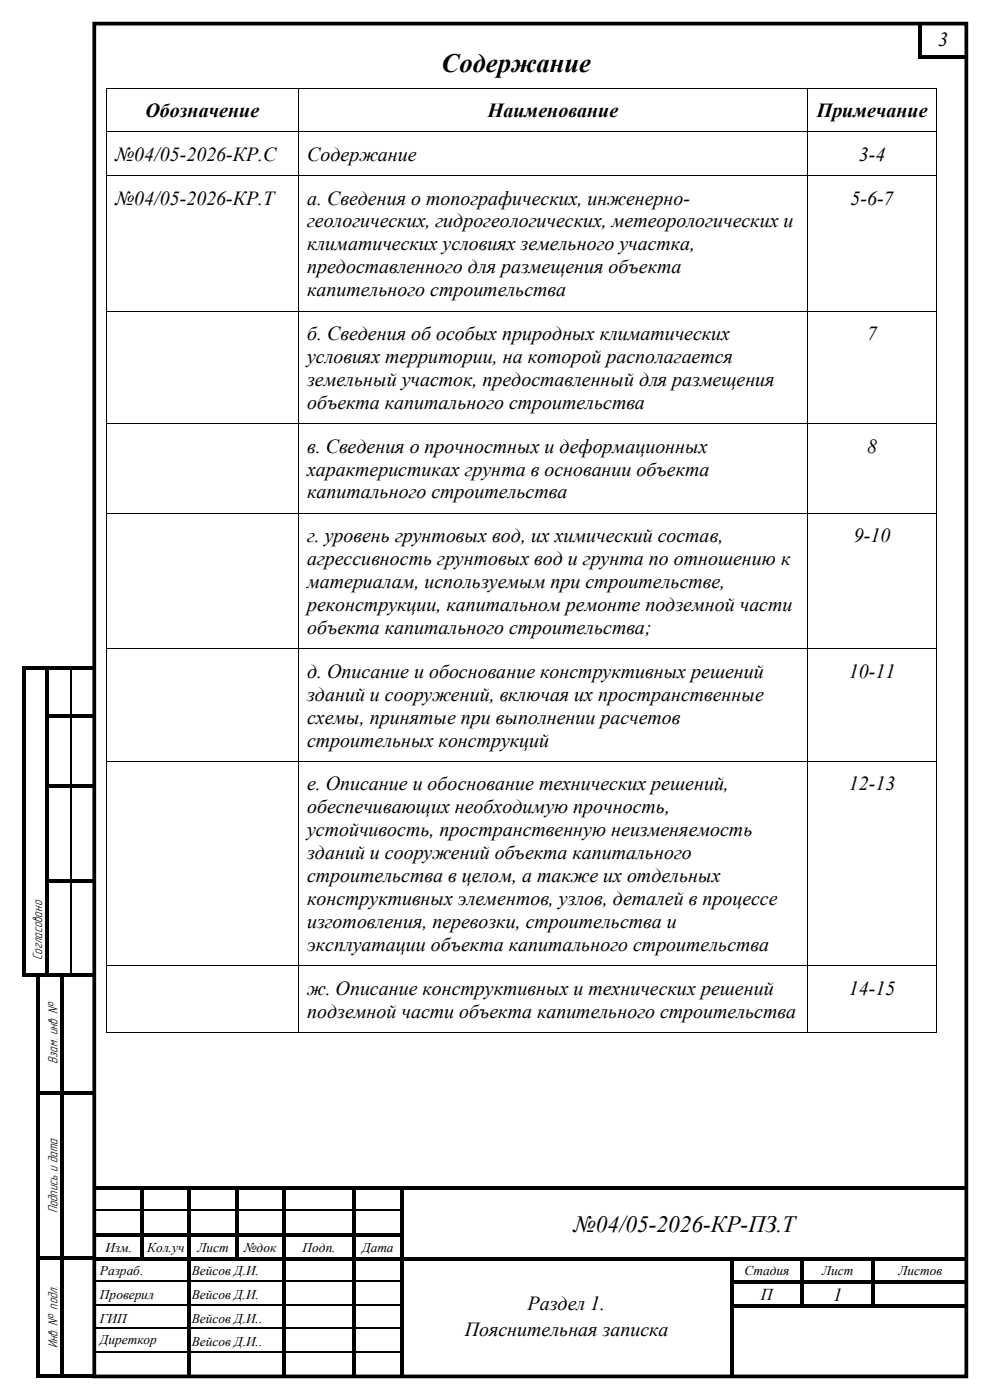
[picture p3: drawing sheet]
<svg xmlns="http://www.w3.org/2000/svg" width="210mm" height="297mm" viewBox="0 0 210 297" stroke-linecap="round" stroke-linejoin="round" font-family="sans-serif">
<defs><g id="words">
<text font-size="5.6" x="93.7" y="15.2">Содержание</text>
<text font-size="5" x="121.7" y="261.3">№04/05-2026-КР-ПЗ.Т</text>
<g font-size="4.2">
<text x="199.1" y="9.7">3</text>
<text x="30.9" y="24.8">Обозначение</text>
<text x="103.5" y="24.8">Наименование</text>
<text x="173.3" y="24.8">Примечание</text>
<text x="24.5" y="34.1">№04/05-2026-КР.С</text>
<text x="65.2" y="34.1">Содержание</text>
<text x="182.2" y="34.1">3-4</text>
<text x="24.5" y="43.4">№04/05-2026-КР.Т</text>
<text x="65.2" y="43.4">а. Сведения о топографических, инженерно-</text>
<text x="180.4" y="43.4">5-6-7</text>
<text x="65.2" y="48.3">геологических, гидрогеологических, метеорологических и</text>
<text x="65.2" y="53.1">климатических условиях земельного участка,</text>
<text x="65.2" y="58">предоставленного для размещения объекта</text>
<text x="65.2" y="62.9">капительного строительства</text>
<text x="65.2" y="72.1">б. Сведения об особых природных климатических</text>
<text x="65.2" y="77">условиях территории, на которой располагается</text>
<text x="183.9" y="72.1">7</text>
<text x="65.2" y="81.9">земельный участок, предоставленный для размещения</text>
<text x="65.2" y="86.7">объекта капитального строительства</text>
<text x="65.2" y="96">в. Сведения о прочностных и деформационных</text>
<text x="65.2" y="100.9">характеристиках грунта в основании объекта</text>
<text x="183.9" y="96">8</text>
<text x="65.2" y="105.7">капитального строительства</text>
<text x="65.2" y="115">г. уровень грунтовых вод, их химический состав,</text>
<text x="65.2" y="119.9">агрессивность грунтовых вод и грунта по отношению к</text>
<text x="181.1" y="115">9-10</text>
<text x="65.2" y="124.8">материалам, используемым при строительстве,</text>
<text x="65.2" y="129.6">реконструкции, капитальном ремонте подземной части</text>
<text x="65.2" y="134.5">объекта капитального строительства;</text>
<text x="65.2" y="143.8">д. Описание и обоснование конструктивных решений</text>
<text x="180.1" y="143.8">10-11</text>
<text x="65.2" y="148.7">зданий и сооружений, включая их пространственные</text>
<text x="65.2" y="153.5">схемы, принятые при выполнении расчетов</text>
<text x="65.2" y="158.4">строительных конструкций</text>
<text x="65.2" y="167.7">е. Описание и обоснование технических решений,</text>
<text x="180.1" y="167.7">12-13</text>
<text x="65.2" y="172.6">обеспечивающих необходимую прочность,</text>
<text x="65.2" y="177.4">устойчивость, пространственную неизменяемость</text>
<text x="65.2" y="182.3">зданий и сооружений объекта капитального</text>
<text x="65.2" y="187.2">строительства в целом, а также их отдельных</text>
<text x="65.2" y="192">конструктивных элементов, узлов, деталей в процессе</text>
<text x="65.2" y="196.9">изготовления, перевозки, строительства и</text>
<text x="65.2" y="201.8">эксплуатации объекта капитального строительства</text>
<text x="65.2" y="211">ж. Описание конструктивных и технических решений</text>
<text x="65.2" y="215.9">подземной части объекта капительного строительства</text>
<text x="180.1" y="211">14-15</text>
<text x="111.9" y="277.9">Раздел 1.</text>
<text x="98.6" y="283.5">Пояснительная записка</text>
</g>
<text font-size="3.9" x="176.7" y="276.1">1</text>
<text font-size="3.5" x="161.4" y="275.8">П</text>
<g font-size="3">
<text x="9" y="203.6" transform="rotate(-90 9 203.6)">Согласовано</text>
<text x="12.2" y="225.6" transform="rotate(-90 12.2 225.6)">Взам. инв. №</text>
<text x="12.2" y="257.3" transform="rotate(-90 12.2 257.3)">Подпись и дата</text>
<text x="12.2" y="285.9" transform="rotate(-90 12.2 285.9)">Инв. № подл.</text>
</g>
<g font-size="2.8">
<text x="22.4" y="265.6">Изм.</text>
<text x="31.2" y="265.6">Кол.уч</text>
<text x="41.9" y="265.6">Лист</text>
<text x="51.8" y="265.6">№док</text>
<text x="64.2" y="265.6">Подп.</text>
<text x="76.8" y="265.6">Дата</text>
<text x="21.2" y="270.6">Разраб.</text>
<text x="21.2" y="275.6">Проверил</text>
<text x="40.7" y="270.6">Вейсов Д.И.</text>
<text x="40.7" y="275.6">Вейсов Д.И.</text>
<text x="157.9" y="270.6">Стадия</text>
<text x="174.4" y="270.6">Лист</text>
<text x="190.6" y="270.6">Листов</text>
<text x="21.2" y="280.6">ГИП</text>
<text x="40.7" y="280.6">Вейсов Д.И..</text>
<text x="21.2" y="285.2">Диреткор</text>
<text x="40.7" y="285.6">Вейсов Д.И..</text>
</g>
</g></defs>
<path d="M20 5h185v287h-185z" fill="none" stroke="#000" stroke-width=".79"/>
<g fill="#000">
<path d="M22.5 18.6h.2v.2h-.2zM63.2 18.6h.1v.2h-.1zM171.3 18.6h.1v.2h-.1zM194.7 4.7h.8v7h-.8zM194.7 11.7h.8v.8h-.8zM195.5 11.7h9.6v.8h-9.6zM198.6 18.6h.2v.2h-.2zM22.5 27.9h.2v.2h-.2zM22.5 37.2h.2v.1h-.2zM63.2 27.9h.1v.2h-.1zM63.2 37.2h.1v.1h-.1zM171.3 27.9h.1v.2h-.1z"/>
<path d="M171.3 37.2h.1v.1h-.1zM198.6 27.9h.2v.2h-.2zM198.6 37.2h.2v.1h-.2zM22.5 65.9h.2v.2h-.2zM63.2 65.9h.1v.2h-.1zM171.3 65.9h.1v.2h-.1zM198.6 65.9h.2v.2h-.2zM22.5 89.8h.2v.2h-.2zM63.2 89.8h.1v.2h-.1zM171.3 89.8h.1v.2h-.1zM198.6 89.8h.2v.2h-.2zM22.5 108.8h.2v.2h-.2z"/>
<path d="M63.2 108.8h.1v.2h-.1zM171.3 108.8h.1v.2h-.1zM198.6 108.8h.2v.2h-.2zM22.5 137.5h.2v.2h-.2zM63.2 137.5h.1v.2h-.1zM171.3 137.5h.1v.2h-.1zM198.6 137.5h.2v.2h-.2zM4.7 141.4h.8v.8h-.8zM5.5 141.4h4.2v.8h-4.2zM9.7 142.2h.8zM9.7 141.4h.8v.8h-.8zM10.5 141.4h4.4v.8h-4.4z"/>
<path d="M14.9 142.2h.3zM14.9 141.4h.8v.8h-.8zM14.9 152.2h.3zM15.7 141.4h4.4v.8h-4.4zM14.9 167.2h.3zM22.5 161.5h.2v.1h-.2zM63.2 161.5h.1v.1h-.1zM171.3 161.5h.1v.1h-.1zM198.6 161.5h.2v.1h-.2zM14.9 187.2h.3zM4.7 206.5h.8v.7h-.8zM5.5 206.5h4.2v.7h-4.2z"/>
<path d="M9.7 206.5h.8v.7h-.8zM10.5 206.5h4.4v.7h-4.4zM14.9 206.5h.8v.7h-.8zM15.7 206.5h4.4v.7h-4.4zM22.5 204.8h.2v.2h-.2zM22.5 218.9h.2v.2h-.2zM63.2 204.8h.1v.2h-.1zM63.2 218.9h.1v.2h-.1zM171.3 204.8h.1v.2h-.1zM171.3 218.9h.1v.2h-.1zM198.6 204.8h.2v.2h-.2zM198.6 218.9h.2v.2h-.2z"/>
<path d="M7.7 206.5h.8v25.1h-.8zM12.7 206.5h.8v25.1h-.8zM20.2 251.6h9.6v.8h-9.6zM29.8 252.4h.8zM29.8 251.6h.8v.8h-.8zM30.6 251.6h9.2v.8h-9.2zM39.8 252.4h.8zM39.8 251.6h.8v.8h-.8zM40.6 251.6h9.2v.8h-9.2zM49.8 252.4h.8zM49.8 251.6h.8v.8h-.8zM50.6 251.6h9.2v.8h-9.2z"/>
<path d="M59.8 252.4h.8zM59.8 251.6h.8v.8h-.8zM60.6 251.6h14.2v.8h-14.2zM74.8 252.4h.8zM74.8 251.6h.8v.8h-.8zM75.6 251.6h9.2v.8h-9.2zM84.8 252.4h.8zM84.8 251.6h.8v.8h-.8zM85.6 251.6h119.6v.8h-119.6zM154.8 267.4l.8 .1zM169.8 267.4l.8 .1zM184.9 267.4l.7 .1z"/>
<path d="M7.7 291.6h.8v.8h-.8zM8.5 291.6h4.2v.8h-4.2zM12.7 291.6h.8v.8h-.8zM13.5 291.6h6.6v.8h-6.6zM39.8 287.5h.8v4.2h-.8zM59.8 287.5h.8v4.2h-.8zM74.8 287.5h.8v4.2h-.8zM84.8 287.5h.8v4.2h-.8zM154.8 287.5h.8v4.2h-.8z"/>
</g>
<g fill="#000">
<path d="M4.7 142.2h.8v9.2h-.8z" fill-rule="evenodd"/>
<path d="M4.7 151.4h.8v.8h-.8z" fill-rule="evenodd"/>
<path d="M9.7 142.2h.8v9.2h-.8z" fill-rule="evenodd"/>
<path d="M9.7 151.4h.8v.8h-.8z" fill-rule="evenodd"/>
<path d="M10.5 151.4h4.4v.8h-4.4z" fill-rule="evenodd"/>
<path d="M14.9 151.4h.8v.8h-.8z" fill-rule="evenodd"/>
<path d="M15.7 151.4h4.4v.8h-4.4z" fill-rule="evenodd"/>
<path d="M4.7 152.2h.8v14.2h-.8z" fill-rule="evenodd"/>
<path d="M4.7 166.4h.8v.8h-.8z" fill-rule="evenodd"/>
<path d="M9.7 152.2h.8v14.2h-.8z" fill-rule="evenodd"/>
<path d="M9.7 166.4h.8v.8h-.8z" fill-rule="evenodd"/>
<path d="M10.5 166.4h4.4v.8h-4.4z" fill-rule="evenodd"/>
<path d="M14.9 166.4h.8v.8h-.8z" fill-rule="evenodd"/>
<path d="M15.7 166.4h4.4v.8h-4.4z" fill-rule="evenodd"/>
<path d="M4.7 167.2h.8v19.2h-.8z" fill-rule="evenodd"/>
<path d="M4.7 186.4h.8v.8h-.8z" fill-rule="evenodd"/>
<path d="M9.7 167.2h.8v19.2h-.8z" fill-rule="evenodd"/>
<path d="M9.7 186.4h.8v.8h-.8z" fill-rule="evenodd"/>
<path d="M10.5 186.4h4.4v.8h-4.4z" fill-rule="evenodd"/>
<path d="M14.9 186.4h.8v.8h-.8z" fill-rule="evenodd"/>
<path d="M15.7 186.4h4.4v.8h-4.4z" fill-rule="evenodd"/>
<path d="M4.7 187.2h.8v19.3h-.8z" fill-rule="evenodd"/>
<path d="M9.7 187.2h.8v19.3h-.8z" fill-rule="evenodd"/>
<path d="M7.7 231.6h.8v.8h-.8z" fill-rule="evenodd"/>
<path d="M8.5 231.6h4.2v.7h-4.2z" fill-rule="evenodd"/>
<path d="M12.7 231.6h.8v.8h-.8z" fill-rule="evenodd"/>
<path d="M13.5 231.6h6.6v.7h-6.6z" fill-rule="evenodd"/>
<path d="M29.8 252.4h.8v4.3h-.8z" fill-rule="evenodd"/>
<path d="M29.8 256.7h.8v.8h-.8z" fill-rule="evenodd"/>
<path d="M39.8 252.4h.8v4.3h-.8z" fill-rule="evenodd"/>
<path d="M39.8 256.7h.8v.8h-.8z" fill-rule="evenodd"/>
<path d="M49.8 252.4h.8v4.3h-.8z" fill-rule="evenodd"/>
<path d="M49.8 256.7h.8v.8h-.8z" fill-rule="evenodd"/>
<path d="M59.8 252.4h.8v4.3h-.8z" fill-rule="evenodd"/>
<path d="M59.8 256.7h.8v.8h-.8z" fill-rule="evenodd"/>
<path d="M74.8 252.4h.8v4.3h-.8z" fill-rule="evenodd"/>
<path d="M74.8 256.7h.8v.8h-.8z" fill-rule="evenodd"/>
<path d="M84.8 252.4h.8v4.3h-.8z" fill-rule="evenodd"/>
<path d="M84.8 256.7h.8v.8h-.8z" fill-rule="evenodd"/>
<path d="M7.7 232.4h.8v34.2h-.8z" fill-rule="evenodd"/>
<path d="M7.7 266.6h.8v.8h-.8z" fill-rule="evenodd"/>
<path d="M8.5 266.6h4.2v.7h-4.2z" fill-rule="evenodd"/>
<path d="M12.7 232.4h.8v34.2h-.8z" fill-rule="evenodd"/>
<path d="M12.7 266.6h.8v.8h-.8z" fill-rule="evenodd"/>
<path d="M13.5 266.6h6.6v.7h-6.6z" fill-rule="evenodd"/>
<path d="M20.2 261.7h9.6v.7h-9.6z" fill-rule="evenodd"/>
<path d="M20.2 266.7h9.6v.7h-9.6z" fill-rule="evenodd"/>
<path d="M29.8 257.5h.8v4.2h-.8z" fill-rule="evenodd"/>
<path d="M29.8 261.7h.8v.8h-.8z" fill-rule="evenodd"/>
<path d="M29.8 262.5h.8v4.2h-.8z" fill-rule="evenodd"/>
<path d="M29.8 266.7h.8v.7h-.8z" fill-rule="evenodd"/>
<path d="M30.6 261.7h9.2v.7h-9.2z" fill-rule="evenodd"/>
<path d="M30.6 266.7h9.2v.7h-9.2z" fill-rule="evenodd"/>
<path d="M39.8 257.5h.8v4.2h-.8z" fill-rule="evenodd"/>
<path d="M39.8 261.7h.8v.8h-.8z" fill-rule="evenodd"/>
<path d="M39.8 262.5h.8v4.2h-.8z" fill-rule="evenodd"/>
<path d="M39.8 266.7h.8v.8h-.8z" fill-rule="evenodd"/>
<path d="M39.8 267.5h.8v4.2h-.8z" fill-rule="evenodd"/>
<path d="M39.8 271.7h.8v.8h-.8z" fill-rule="evenodd"/>
<path d="M39.8 272.5h.8v4.2h-.8z" fill-rule="evenodd"/>
<path d="M39.8 276.7h.8v.8h-.8z" fill-rule="evenodd"/>
<path d="M40.6 261.7h9.2v.7h-9.2z" fill-rule="evenodd"/>
<path d="M40.6 266.7h9.2v.7h-9.2z" fill-rule="evenodd"/>
<path d="M49.8 257.5h.8v4.2h-.8z" fill-rule="evenodd"/>
<path d="M49.8 261.7h.8v.8h-.8z" fill-rule="evenodd"/>
<path d="M49.8 262.5h.8v4.2h-.8z" fill-rule="evenodd"/>
<path d="M49.8 266.7h.8v.7h-.8z" fill-rule="evenodd"/>
<path d="M50.6 261.7h9.2v.7h-9.2z" fill-rule="evenodd"/>
<path d="M50.6 266.7h9.2v.7h-9.2z" fill-rule="evenodd"/>
<path d="M59.8 257.5h.8v4.2h-.8z" fill-rule="evenodd"/>
<path d="M59.8 261.7h.8v.8h-.8z" fill-rule="evenodd"/>
<path d="M59.8 262.5h.8v4.2h-.8z" fill-rule="evenodd"/>
<path d="M59.8 266.7h.8v.8h-.8z" fill-rule="evenodd"/>
<path d="M59.8 267.5h.8v4.2h-.8z" fill-rule="evenodd"/>
<path d="M59.8 271.7h.8v.8h-.8z" fill-rule="evenodd"/>
<path d="M59.8 272.5h.8v4.2h-.8z" fill-rule="evenodd"/>
<path d="M59.8 276.7h.8v.8h-.8z" fill-rule="evenodd"/>
<path d="M60.6 261.7h14.2v.7h-14.2z" fill-rule="evenodd"/>
<path d="M60.6 266.7h14.2v.7h-14.2z" fill-rule="evenodd"/>
<path d="M74.8 257.5h.8v4.2h-.8z" fill-rule="evenodd"/>
<path d="M74.8 261.7h.8v.8h-.8z" fill-rule="evenodd"/>
<path d="M74.8 262.5h.8v4.2h-.8z" fill-rule="evenodd"/>
<path d="M74.8 266.7h.8v.8h-.8z" fill-rule="evenodd"/>
<path d="M74.8 267.5h.8v4.2h-.8z" fill-rule="evenodd"/>
<path d="M74.8 271.7h.8v.8h-.8z" fill-rule="evenodd"/>
<path d="M74.8 272.5h.8v4.2h-.8z" fill-rule="evenodd"/>
<path d="M74.8 276.7h.8v.8h-.8z" fill-rule="evenodd"/>
<path d="M75.6 261.7h9.2v.7h-9.2z" fill-rule="evenodd"/>
<path d="M75.6 266.7h9.2v.7h-9.2z" fill-rule="evenodd"/>
<path d="M84.8 257.5h.8v4.2h-.8z" fill-rule="evenodd"/>
<path d="M84.8 261.7h.8v.8h-.8z" fill-rule="evenodd"/>
<path d="M84.8 262.5h.8v4.2h-.8z" fill-rule="evenodd"/>
<path d="M84.8 266.7h.8v.8h-.8z" fill-rule="evenodd"/>
<path d="M84.8 267.5h.8v4.2h-.8z" fill-rule="evenodd"/>
<path d="M84.8 271.7h.8v.8h-.8z" fill-rule="evenodd"/>
<path d="M84.8 272.5h.8v4.2h-.8z" fill-rule="evenodd"/>
<path d="M84.8 276.7h.8v.8h-.8z" fill-rule="evenodd"/>
<path d="M85.6 266.7h69.2v.7h-69.2z" fill-rule="evenodd"/>
<path d="M154.8 266.7h.8v.7h-.8z" fill-rule="evenodd"/>
<path d="M154.8 267.5h.8v4.2h-.8z" fill-rule="evenodd"/>
<path d="M154.8 271.7h.8v.8h-.8z" fill-rule="evenodd"/>
<path d="M154.8 272.5h.8v4.2h-.8z" fill-rule="evenodd"/>
<path d="M154.8 276.7h.8v.8h-.8z" fill-rule="evenodd"/>
<path d="M155.6 266.7h14.2v.7h-14.2z" fill-rule="evenodd"/>
<path d="M155.6 271.7h14.2v.7h-14.2z" fill-rule="evenodd"/>
<path d="M155.6 276.7h14.2v.8h-14.2z" fill-rule="evenodd"/>
<path d="M169.8 266.7h.8v.7h-.8z" fill-rule="evenodd"/>
<path d="M169.8 267.5h.8v4.2h-.8z" fill-rule="evenodd"/>
<path d="M169.8 271.7h.8v.8h-.8z" fill-rule="evenodd"/>
<path d="M169.8 272.5h.8v4.2h-.8z" fill-rule="evenodd"/>
<path d="M169.8 276.7h.8v.8h-.8z" fill-rule="evenodd"/>
<path d="M170.6 266.7h14.3v.7h-14.3z" fill-rule="evenodd"/>
<path d="M170.6 271.7h14.3v.7h-14.3z" fill-rule="evenodd"/>
<path d="M170.6 276.7h14.3v.8h-14.3z" fill-rule="evenodd"/>
<path d="M184.9 266.7h.7v.7h-.7z" fill-rule="evenodd"/>
<path d="M184.9 267.5h.7v4.2h-.7z" fill-rule="evenodd"/>
<path d="M184.9 271.7h.7v.8h-.7z" fill-rule="evenodd"/>
<path d="M184.9 272.5h.7v4.2h-.7z" fill-rule="evenodd"/>
<path d="M184.9 276.7h.7v.8h-.7z" fill-rule="evenodd"/>
<path d="M185.6 266.7h19.6v.7h-19.6z" fill-rule="evenodd"/>
<path d="M185.6 271.7h19.6v.7h-19.6z" fill-rule="evenodd"/>
<path d="M185.6 276.7h19.6v.8h-19.6z" fill-rule="evenodd"/>
<path d="M7.7 267.4h.8v24.2h-.8z" fill-rule="evenodd"/>
<path d="M12.7 267.4h.8v24.2h-.8z" fill-rule="evenodd"/>
<path d="M39.8 277.5h.8v4.2h-.8z" fill-rule="evenodd"/>
<path d="M39.8 281.7h.8v.8h-.8z" fill-rule="evenodd"/>
<path d="M39.8 282.5h.8v4.2h-.8z" fill-rule="evenodd"/>
<path d="M39.8 286.7h.8v.8h-.8z" fill-rule="evenodd"/>
<path d="M59.8 277.5h.8v4.2h-.8z" fill-rule="evenodd"/>
<path d="M59.8 281.7h.8v.8h-.8z" fill-rule="evenodd"/>
<path d="M59.8 282.5h.8v4.2h-.8z" fill-rule="evenodd"/>
<path d="M59.8 286.7h.8v.8h-.8z" fill-rule="evenodd"/>
<path d="M74.8 277.5h.8v4.2h-.8z" fill-rule="evenodd"/>
<path d="M74.8 281.7h.8v.8h-.8z" fill-rule="evenodd"/>
<path d="M74.8 282.5h.8v4.2h-.8z" fill-rule="evenodd"/>
<path d="M74.8 286.7h.8v.8h-.8z" fill-rule="evenodd"/>
<path d="M84.8 277.5h.8v4.2h-.8z" fill-rule="evenodd"/>
<path d="M84.8 281.7h.8v.8h-.8z" fill-rule="evenodd"/>
<path d="M84.8 282.5h.8v4.2h-.8z" fill-rule="evenodd"/>
<path d="M84.8 286.7h.8v.8h-.8z" fill-rule="evenodd"/>
<path d="M154.8 277.5h.8v4.2h-.8z" fill-rule="evenodd"/>
<path d="M154.8 281.7h.8v.8h-.8z" fill-rule="evenodd"/>
<path d="M154.8 282.5h.8v4.2h-.8z" fill-rule="evenodd"/>
<path d="M154.8 286.7h.8v.8h-.8z" fill-rule="evenodd"/>
</g>
<g fill="none" stroke="#000" stroke-width=".25">
<path d="M15.1 142.2v9.2M15.1 152.2v14.2M15.1 167.2v19.2M15.1 187.2v19.3M20.2 256.8h9.6M30.6 256.8h9.2M40.6 256.8h9.2M50.6 256.8h9.2M60.6 256.8h14.2M75.6 256.8h9.2M20.2 271.8h19.6M20.2 276.8h19.6"/>
<path d="M40.6 271.8h19.2M40.6 276.8h19.2M60.6 271.8h14.2M60.6 276.8h14.2M75.6 271.8h9.2M75.6 276.8h9.2M20.2 281.8h19.6M20.2 286.8h19.6M40.6 281.8h19.2M40.6 286.8h19.2M60.6 281.8h14.2M60.6 286.8h14.2"/>
<path d="M75.6 281.8h9.2M75.6 286.8h9.2"/>
</g>
<g fill="none" stroke="#000" stroke-width=".21">
<path d="M22.6 18.8v9.1M22.7 18.7h40.5M63.2 18.8v9.1M63.3 18.7h108M171.4 18.8v9.1M171.4 18.7h27.2M198.7 18.8v9.1M22.6 28.1v9.1M22.6 37.3v28.6M22.7 28h40.5M22.7 37.3h40.5M63.2 28.1v9.1"/>
<path d="M63.2 37.3v28.6M63.3 28h108M63.3 37.3h108M171.4 28.1v9.1M171.4 37.3v28.6M171.4 28h27.2M171.4 37.3h27.2M198.7 28.1v9.1M198.7 37.3v28.6M22.6 66.1v23.7M22.7 66h40.5M63.2 66.1v23.7"/>
<path d="M63.3 66h108M171.4 66.1v23.7M171.4 66h27.2M198.7 66.1v23.7M22.6 90v18.8M22.7 89.9h40.5M63.2 90v18.8M63.3 89.9h108M171.4 90v18.8M171.4 89.9h27.2M198.7 90v18.8M22.6 109v28.5"/>
<path d="M22.7 108.9h40.5M63.2 109v28.5M63.3 108.9h108M171.4 109v28.5M171.4 108.9h27.2M198.7 109v28.5M22.6 137.7v23.8M22.7 137.6h40.5M63.2 137.7v23.8M63.3 137.6h108M171.4 137.7v23.8M171.4 137.6h27.2"/>
<path d="M198.7 137.7v23.8M22.6 161.6v43.2M22.7 161.5h40.5M63.2 161.6v43.2M63.3 161.5h108M171.4 161.6v43.2M171.4 161.5h27.2M198.7 161.6v43.2M22.6 205v13.9M22.7 204.9h40.5M22.7 219h40.5M63.2 205v13.9"/>
<path d="M63.3 204.9h108M63.3 219h108M171.4 205v13.9M171.4 204.9h27.2M171.4 219h27.2M198.7 205v13.9"/>
</g>
<use href="#words"/>
</svg>
